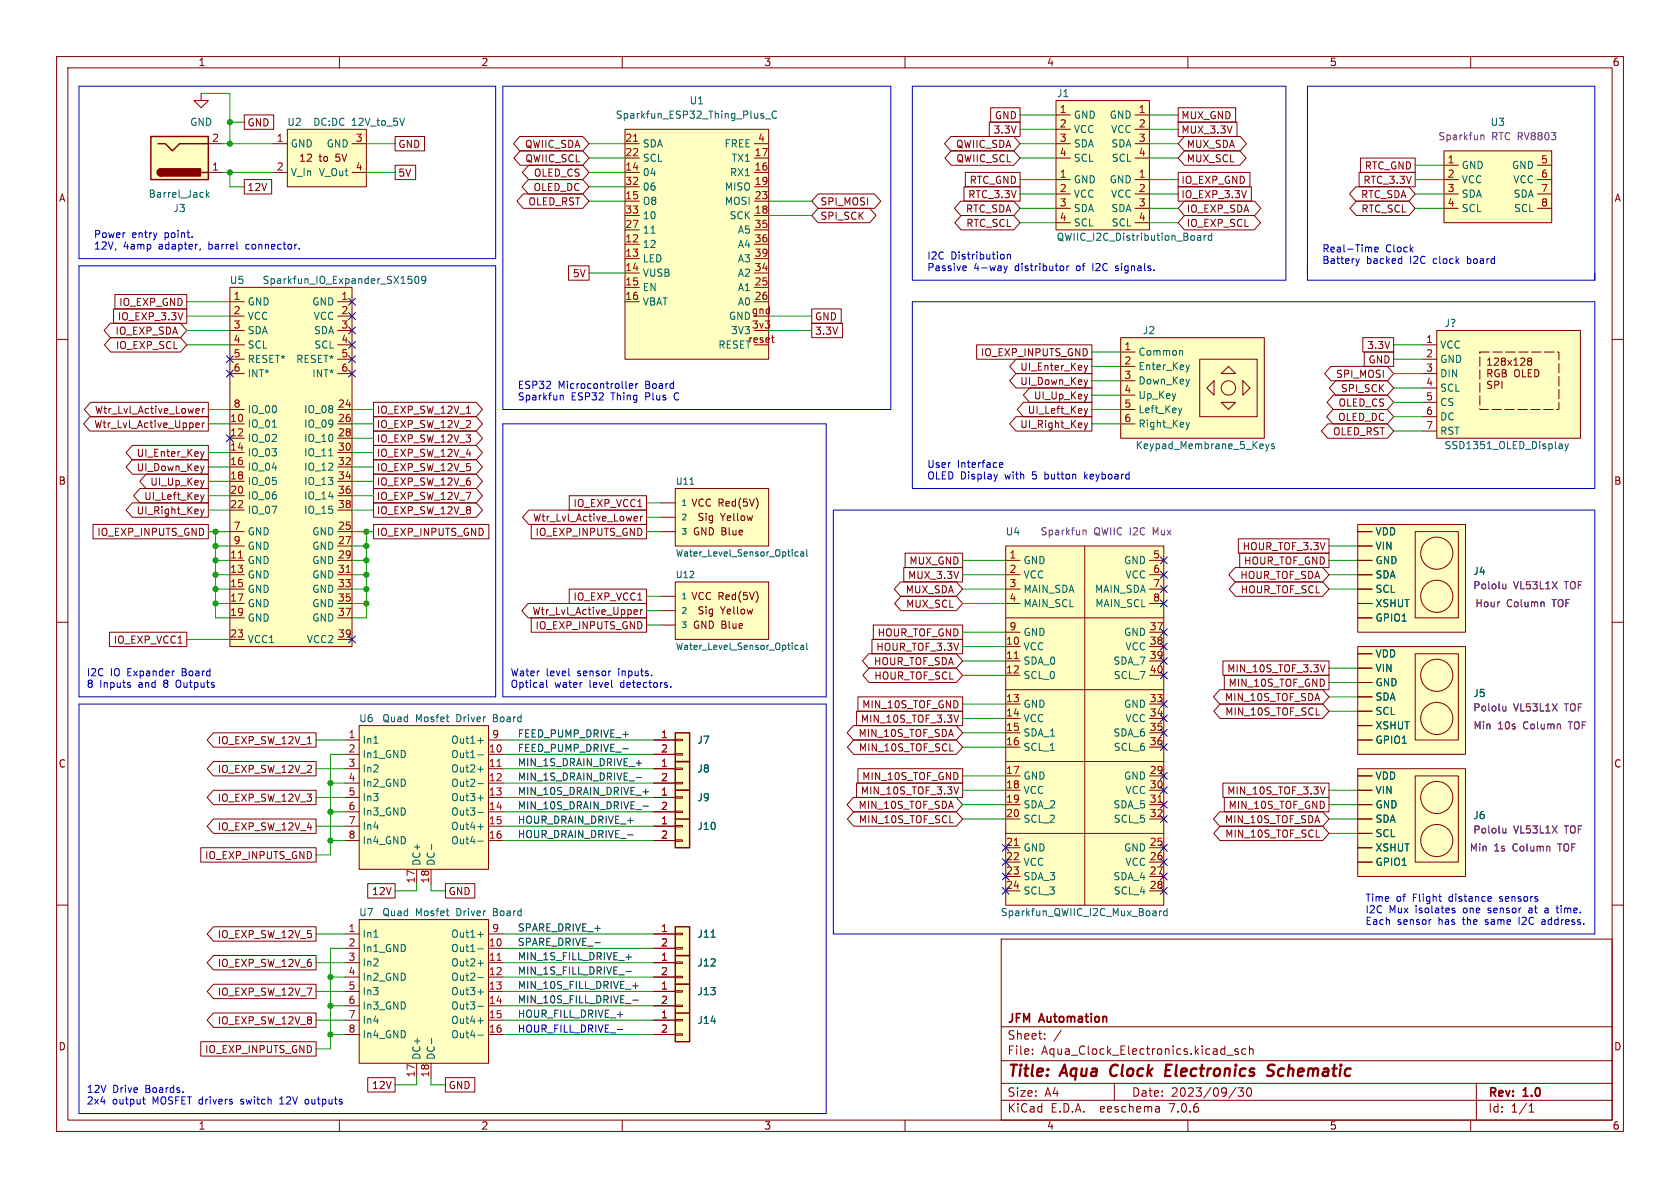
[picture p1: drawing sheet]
<svg xmlns="http://www.w3.org/2000/svg" width="297mm" height="210mm" viewBox="0 0 297 210" stroke-linecap="round" stroke-linejoin="round" font-family="sans-serif">
<defs><g id="words">
<g font-size="2.8" fill="#840000">
<text x="178" y="190.9">Title:</text>
<text x="187.7" y="190.9">Aqua</text>
<text x="197.1" y="190.9">Clock</text>
<text x="207.6" y="190.9">Electronics</text>
<text x="226.5" y="190.9">Schematic</text>
</g>
<g font-size="2.1" fill="#840000">
<text x="178" y="184">Sheet:</text>
<text x="178" y="181.2">JFM</text>
<text x="183.9" y="181.2">Automation</text>
<text x="178" y="186.7">File:</text>
<text x="184.1" y="186.7">Aqua_Clock_Electronics.kicad_sch</text>
<text x="178" y="196.9">KiCad</text>
<text x="178" y="194.1">Size:</text>
<text x="184.7" y="194.1">A4</text>
<text x="185.7" y="196.9">E.D.A.</text>
<text x="194.6" y="196.9">eeschema</text>
<text x="200" y="194.1">Date:</text>
<text x="207" y="196.9">7.0.6</text>
<text x="207" y="194.1">2023/09/30</text>
<text x="263" y="194.3">Rev:</text>
<text x="263" y="196.9">Id:</text>
<text x="267.1" y="196.9">1/1</text>
<text x="269.4" y="194.3">1.0</text>
</g>
<g font-size="1.8" fill="#840000">
<text x="35" y="11.9">1</text>
<text x="85" y="11.9">2</text>
<text x="135" y="11.9">3</text>
<text x="185" y="11.9">4</text>
<text x="235" y="11.9">5</text>
<text x="285" y="11.9">6</text>
<text x="43.7" y="22.5">GND</text>
<text x="175.5" y="23.8">3.3V</text>
<text x="175.8" y="21.3">GND</text>
<text x="208.8" y="23.8">MUX_3.3V</text>
<text x="208.8" y="21.3">MUX_GND</text>
<text x="52.8" y="28.8">12</text>
<text x="56.4" y="28.8">to</text>
<text x="59.4" y="28.8">5V</text>
<text x="70.3" y="26.4">GND</text>
<text x="92.7" y="26.4">QWIIC_SDA</text>
<text x="92.8" y="28.9">QWIIC_SCL</text>
<text x="168.9" y="26.4">QWIIC_SDA</text>
<text x="169" y="28.9">QWIIC_SCL</text>
<text x="209.7" y="28.9">MUX_SCL</text>
<text x="209.7" y="26.4">MUX_SDA</text>
<text x="10.3" y="35.9">A</text>
<text x="43.7" y="34">12V</text>
<text x="70.3" y="31.4">5V</text>
<text x="94.2" y="34">OLED_DC</text>
<text x="94.3" y="31.4">OLED_CS</text>
<text x="171.1" y="35.2">RTC_3.3V</text>
<text x="171.3" y="32.7">RTC_GND</text>
<text x="208.8" y="32.7">IO_EXP_GND</text>
<text x="208.8" y="35.2">IO_EXP_3.3V</text>
<text x="240.5" y="35.2">RTC_SDA</text>
<text x="240.9" y="32.7">RTC_3.3V</text>
<text x="241.2" y="30.2">RTC_GND</text>
<text x="285.3" y="35.9">A</text>
<text x="93.3" y="36.5">OLED_RST</text>
<text x="144.9" y="36.5">SPI_MOSI</text>
<text x="144.9" y="39.1">SPI_SCK</text>
<text x="170.7" y="37.8">RTC_SDA</text>
<text x="170.7" y="40.3">RTC_SCL</text>
<text x="209.7" y="37.8">IO_EXP_SDA</text>
<text x="209.7" y="40.3">IO_EXP_SCL</text>
<text x="240.6" y="37.8">RTC_SCL</text>
<text x="101.2" y="49.2">5V</text>
<text x="20.3" y="59.4">IO_EXP_SDA</text>
<text x="20.7" y="56.8">IO_EXP_3.3V</text>
<text x="21" y="54.3">IO_EXP_GND</text>
<text x="144" y="59.4">3.3V</text>
<text x="144" y="56.8">GND</text>
<text x="20.4" y="61.9">IO_EXP_SCL</text>
<text x="173.3" y="63.2">IO_EXP_INPUTS_GND</text>
<text x="180.3" y="65.7">UI_Enter_Key</text>
<text x="241.6" y="61.9">3.3V</text>
<text x="241.8" y="64.5">GND</text>
<text x="262.6" y="65">128x128</text>
<text x="180.3" y="68.3">UI_Down_Key</text>
<text x="182.7" y="70.8">UI_Up_Key</text>
<text x="236.1" y="67">SPI_MOSI</text>
<text x="236.9" y="69.5">SPI_SCK</text>
<text x="262.6" y="67">RGB OLED</text>
<text x="262.6" y="69.1">SPI</text>
<text x="16.6" y="75.9">Wtr_Lvl_Active_Upper</text>
<text x="16.7" y="73.3">Wtr_Lvl_Active_Lower</text>
<text x="66.5" y="73.3">IO_EXP_SW_12V_1</text>
<text x="66.5" y="75.9">IO_EXP_SW_12V_2</text>
<text x="180.3" y="75.9">UI_Right_Key</text>
<text x="181.6" y="73.3">UI_Left_Key</text>
<text x="235.6" y="77.2">OLED_RST</text>
<text x="236.5" y="74.6">OLED_DC</text>
<text x="236.5" y="72.1">OLED_CS</text>
<text x="24.1" y="81">UI_Enter_Key</text>
<text x="24.1" y="83.5">UI_Down_Key</text>
<text x="66.5" y="81">IO_EXP_SW_12V_4</text>
<text x="66.5" y="83.5">IO_EXP_SW_12V_5</text>
<text x="66.5" y="78.4">IO_EXP_SW_12V_3</text>
<text x="10.3" y="85.9">B</text>
<text x="25.4" y="88.6">UI_Left_Key</text>
<text x="26.5" y="86">UI_Up_Key</text>
<text x="66.5" y="86">IO_EXP_SW_12V_6</text>
<text x="66.5" y="88.6">IO_EXP_SW_12V_7</text>
<text x="101.3" y="89.9">IO_EXP_VCC1</text>
<text x="122.1" y="89.8">VCC Red(5V)</text>
<text x="285.3" y="85.9">B</text>
<text x="17.1" y="94.9">IO_EXP_INPUTS_GND</text>
<text x="24.1" y="91.1">UI_Right_Key</text>
<text x="66.5" y="91.1">IO_EXP_SW_12V_8</text>
<text x="66.5" y="94.9">IO_EXP_INPUTS_GND</text>
<text x="94.1" y="92.4">Wtr_Lvl_Active_Lower</text>
<text x="94.6" y="94.9">IO_EXP_INPUTS_GND</text>
<text x="122.4" y="94.9">GND Blue</text>
<text x="123.2" y="92.3">Sig</text>
<text x="127.4" y="92.3">Yellow</text>
<text x="160.7" y="100">MUX_GND</text>
<text x="219.6" y="97.5">HOUR_TOF_3.3V</text>
<text x="219.8" y="100">HOUR_TOF_GND</text>
<text x="101.3" y="106.4">IO_EXP_VCC1</text>
<text x="122.1" y="106.3">VCC Red(5V)</text>
<text x="160" y="105.1">MUX_SDA</text>
<text x="160.1" y="107.6">MUX_SCL</text>
<text x="160.4" y="102.6">MUX_3.3V</text>
<text x="219.2" y="102.6">HOUR_TOF_SDA</text>
<text x="219.2" y="105.1">HOUR_TOF_SCL</text>
<text x="20" y="114">IO_EXP_VCC1</text>
<text x="94" y="108.9">Wtr_Lvl_Active_Upper</text>
<text x="94.6" y="111.4">IO_EXP_INPUTS_GND</text>
<text x="122.4" y="111.4">GND Blue</text>
<text x="123.2" y="108.8">Sig</text>
<text x="127.4" y="108.8">Yellow</text>
<text x="155" y="112.7">HOUR_TOF_GND</text>
<text x="154.4" y="117.8">HOUR_TOF_SDA</text>
<text x="154.8" y="115.3">HOUR_TOF_3.3V</text>
<text x="216.9" y="119.1">MIN_10S_TOF_3.3V</text>
<text x="152.3" y="125.4">MIN_10S_TOF_GND</text>
<text x="154.5" y="120.3">HOUR_TOF_SCL</text>
<text x="216.4" y="124.1">MIN_10S_TOF_SDA</text>
<text x="217.1" y="121.6">MIN_10S_TOF_GND</text>
<text x="38.4" y="131.8">IO_EXP_SW_12V_1</text>
<text x="151.7" y="130.5">MIN_10S_TOF_SDA</text>
<text x="152.1" y="128">MIN_10S_TOF_3.3V</text>
<text x="216.5" y="126.7">MIN_10S_TOF_SCL</text>
<text x="10.3" y="135.9">C</text>
<text x="38.4" y="136.8">IO_EXP_SW_12V_2</text>
<text x="151.7" y="133">MIN_10S_TOF_SCL</text>
<text x="285.3" y="135.9">C</text>
<text x="38.4" y="141.9">IO_EXP_SW_12V_3</text>
<text x="151.7" y="143.2">MIN_10S_TOF_SDA</text>
<text x="152.1" y="140.7">MIN_10S_TOF_3.3V</text>
<text x="152.3" y="138.1">MIN_10S_TOF_GND</text>
<text x="216.9" y="140.7">MIN_10S_TOF_3.3V</text>
<text x="217.1" y="143.2">MIN_10S_TOF_GND</text>
<text x="38.4" y="147">IO_EXP_SW_12V_4</text>
<text x="151.7" y="145.7">MIN_10S_TOF_SCL</text>
<text x="216.4" y="145.7">MIN_10S_TOF_SDA</text>
<text x="216.5" y="148.3">MIN_10S_TOF_SCL</text>
<text x="36.2" y="152.1">IO_EXP_INPUTS_GND</text>
<text x="65.7" y="158.4">12V</text>
<text x="79.2" y="158.4">GND</text>
<text x="38.4" y="166.1">IO_EXP_SW_12V_5</text>
<text x="38.4" y="171.1">IO_EXP_SW_12V_6</text>
<text x="38.4" y="176.2">IO_EXP_SW_12V_7</text>
<text x="10.3" y="185.9">D</text>
<text x="38.4" y="181.3">IO_EXP_SW_12V_8</text>
<text x="285.3" y="185.9">D</text>
<text x="36.2" y="186.4">IO_EXP_INPUTS_GND</text>
<text x="65.7" y="192.7">12V</text>
<text x="79.2" y="192.7">GND</text>
<text x="35" y="199.9">1</text>
<text x="85" y="199.9">2</text>
<text x="135" y="199.9">3</text>
<text x="185" y="199.9">4</text>
<text x="235" y="199.9">5</text>
<text x="285" y="199.9">6</text>
</g>
<g font-size="1.8" fill="#006464">
<text x="186.8" y="17.4">J1</text>
<text x="33.5" y="22.5">GND</text>
<text x="50.7" y="22.5">U2</text>
<text x="55.3" y="22.5">DC:DC</text>
<text x="62.1" y="22.5">12V_to_5V</text>
<text x="108.8" y="21.2">Sparkfun_ESP32_Thing_Plus_C</text>
<text x="121.8" y="18.6">U1</text>
<text x="189.7" y="21.2">GND</text>
<text x="189.7" y="23.7">VCC</text>
<text x="196.1" y="21.2">GND</text>
<text x="196.3" y="23.7">VCC</text>
<text x="263.4" y="22.5">U3</text>
<text x="51.3" y="26.3">GND</text>
<text x="57.6" y="26.3">GND</text>
<text x="113.5" y="26.3">SDA</text>
<text x="113.5" y="28.8">SCL</text>
<text x="128" y="26.3">FREE</text>
<text x="129.3" y="28.8">TX1</text>
<text x="189.7" y="26.3">SDA</text>
<text x="189.7" y="28.8">SCL</text>
<text x="196.4" y="26.3">SDA</text>
<text x="196.4" y="28.8">SCL</text>
<text x="26.2" y="35.2">Barrel_Jack</text>
<text x="51.3" y="31.3">V_In</text>
<text x="56.3" y="31.3">V_Out</text>
<text x="113.5" y="31.3">04</text>
<text x="113.5" y="33.9">06</text>
<text x="128" y="33.9">MISO</text>
<text x="128.9" y="31.3">RX1</text>
<text x="189.7" y="32.6">GND</text>
<text x="189.7" y="35.2">VCC</text>
<text x="196.1" y="32.6">GND</text>
<text x="196.3" y="35.2">VCC</text>
<text x="258.3" y="30.1">GND</text>
<text x="258.3" y="32.6">VCC</text>
<text x="258.3" y="35.2">SDA</text>
<text x="267.2" y="30.1">GND</text>
<text x="267.4" y="32.6">VCC</text>
<text x="267.5" y="35.2">SDA</text>
<text x="30.6" y="37.7">J3</text>
<text x="113.5" y="36.4">O8</text>
<text x="113.5" y="41.5">11</text>
<text x="113.5" y="39">10</text>
<text x="128" y="36.4">MOSI</text>
<text x="128.9" y="39">SCK</text>
<text x="130.3" y="41.5">A5</text>
<text x="189.7" y="37.7">SDA</text>
<text x="189.7" y="40.2">SCL</text>
<text x="196.4" y="37.7">SDA</text>
<text x="196.4" y="40.2">SCL</text>
<text x="258.3" y="37.7">SCL</text>
<text x="267.6" y="37.7">SCL</text>
<text x="113.5" y="44">12</text>
<text x="113.5" y="46.6">LED</text>
<text x="130.3" y="44">A4</text>
<text x="130.3" y="46.6">A3</text>
<text x="186.7" y="42.8">QWIIC_I2C_Distribution_Board</text>
<text x="40.5" y="50.4">U5</text>
<text x="46.3" y="50.4">Sparkfun_IO_Expander_SX1509</text>
<text x="113.5" y="49.1">VUSB</text>
<text x="113.5" y="51.7">EN</text>
<text x="130.3" y="51.7">A1</text>
<text x="130.3" y="49.1">A2</text>
<text x="43.7" y="54.2">GND</text>
<text x="43.7" y="56.7">VCC</text>
<text x="43.7" y="59.3">SDA</text>
<text x="55.1" y="54.2">GND</text>
<text x="55.4" y="56.7">VCC</text>
<text x="55.4" y="59.3">SDA</text>
<text x="113.5" y="54.2">VBAT</text>
<text x="128.8" y="56.7">GND</text>
<text x="130.3" y="54.2">A0</text>
<text x="201.9" y="59.3">J2</text>
<text x="255.3" y="58">J?</text>
<text x="43.7" y="61.8">SCL</text>
<text x="43.7" y="64.4">RESET*</text>
<text x="52.3" y="64.4">RESET*</text>
<text x="55.5" y="61.8">SCL</text>
<text x="126.9" y="61.8">RESET</text>
<text x="201.2" y="63.1">Common</text>
<text x="201.2" y="65.6">Enter_Key</text>
<text x="254.5" y="61.8">VCC</text>
<text x="254.5" y="64.4">GND</text>
<text x="43.7" y="66.9">INT*</text>
<text x="55.1" y="66.9">INT*</text>
<text x="201.2" y="68.2">Down_Key</text>
<text x="201.2" y="70.7">Up_Key</text>
<text x="254.5" y="66.9">DIN</text>
<text x="254.5" y="69.4">SCL</text>
<text x="254.5" y="72">CS</text>
<text x="43.7" y="75.8">IO_01</text>
<text x="43.7" y="73.3">IO_00</text>
<text x="53.7" y="73.3">IO_08</text>
<text x="53.7" y="75.8">IO_09</text>
<text x="201.2" y="73.3">Left_Key</text>
<text x="201.2" y="75.8">Right_Key</text>
<text x="254.5" y="74.5">DC</text>
<text x="254.5" y="77.1">RST</text>
<text x="43.7" y="78.3">IO_02</text>
<text x="43.7" y="80.9">IO_03</text>
<text x="43.7" y="83.4">IO_04</text>
<text x="53.7" y="78.3">IO_10</text>
<text x="53.7" y="80.9">IO_11</text>
<text x="53.7" y="83.4">IO_12</text>
<text x="200.7" y="79.6">Keypad_Membrane_5_Keys</text>
<text x="255.3" y="79.6">SSD1351_OLED_Display</text>
<text x="43.7" y="86">IO_05</text>
<text x="43.7" y="88.5">IO_06</text>
<text x="53.7" y="86">IO_13</text>
<text x="53.7" y="88.5">IO_14</text>
<text x="43.7" y="91">IO_07</text>
<text x="43.7" y="94.8">GND</text>
<text x="53.7" y="91">IO_15</text>
<text x="55.1" y="94.8">GND</text>
<text x="177.7" y="94.8">U4</text>
<text x="243.1" y="94.8">VDD</text>
<text x="43.7" y="99.9">GND</text>
<text x="43.7" y="97.4">GND</text>
<text x="55.1" y="97.4">GND</text>
<text x="55.1" y="99.9">GND</text>
<text x="180.8" y="99.9">GND</text>
<text x="198.6" y="99.9">GND</text>
<text x="243.1" y="99.9">GND</text>
<text x="243.1" y="97.4">VIN</text>
<text x="260.4" y="101.8">J4</text>
<text x="43.7" y="102.5">GND</text>
<text x="43.7" y="105">GND</text>
<text x="43.7" y="107.5">GND</text>
<text x="55.1" y="102.5">GND</text>
<text x="55.1" y="105">GND</text>
<text x="55.1" y="107.5">GND</text>
<text x="180.8" y="102.5">VCC</text>
<text x="180.8" y="105">MAIN_SDA</text>
<text x="180.8" y="107.5">MAIN_SCL</text>
<text x="193.5" y="105">MAIN_SDA</text>
<text x="193.5" y="107.5">MAIN_SCL</text>
<text x="198.9" y="102.5">VCC</text>
<text x="243.1" y="105">SCL</text>
<text x="243.1" y="102.5">SDA</text>
<text x="243.1" y="107.5">XSHUT</text>
<text x="43.7" y="110.1">GND</text>
<text x="43.7" y="113.9">VCC1</text>
<text x="54.1" y="113.9">VCC2</text>
<text x="55.1" y="110.1">GND</text>
<text x="180.8" y="112.6">GND</text>
<text x="198.6" y="112.6">GND</text>
<text x="243.1" y="110.1">GPIO1</text>
<text x="180.8" y="115.2">VCC</text>
<text x="180.8" y="117.7">SDA_0</text>
<text x="196.7" y="117.7">SDA_7</text>
<text x="198.9" y="115.2">VCC</text>
<text x="243.1" y="116.4">VDD</text>
<text x="243.1" y="119">VIN</text>
<text x="180.8" y="120.2">SCL_0</text>
<text x="180.8" y="125.3">GND</text>
<text x="196.8" y="120.2">SCL_7</text>
<text x="198.6" y="125.3">GND</text>
<text x="243.1" y="121.5">GND</text>
<text x="243.1" y="124.1">SDA</text>
<text x="260.4" y="123.4">J5</text>
<text x="63.4" y="127.9">U6</text>
<text x="64" y="131.7">In1</text>
<text x="67.5" y="127.9">Quad</text>
<text x="73.4" y="127.9">Mosfet</text>
<text x="79.7" y="131.7">Out1+</text>
<text x="80.8" y="127.9">Driver</text>
<text x="87.4" y="127.9">Board</text>
<text x="123.2" y="131.7">J7</text>
<text x="180.8" y="127.9">VCC</text>
<text x="180.8" y="130.4">SDA_1</text>
<text x="196.7" y="130.4">SDA_6</text>
<text x="198.9" y="127.9">VCC</text>
<text x="243.1" y="131.7">GPIO1</text>
<text x="243.1" y="126.6">SCL</text>
<text x="243.1" y="129.1">XSHUT</text>
<text x="64" y="134.2">In1_GND</text>
<text x="64" y="136.8">In2</text>
<text x="79.7" y="134.2">Out1-</text>
<text x="79.7" y="136.8">Out2+</text>
<text x="123.2" y="136.8">J8</text>
<text x="180.8" y="132.9">SCL_1</text>
<text x="196.8" y="132.9">SCL_6</text>
<text x="64" y="139.3">In2_GND</text>
<text x="64" y="141.8">In3</text>
<text x="79.7" y="139.3">Out2-</text>
<text x="79.7" y="141.8">Out3+</text>
<text x="123.2" y="141.8">J9</text>
<text x="180.8" y="138">GND</text>
<text x="180.8" y="140.6">VCC</text>
<text x="180.8" y="143.1">SDA_2</text>
<text x="196.7" y="143.1">SDA_5</text>
<text x="198.6" y="138">GND</text>
<text x="198.9" y="140.6">VCC</text>
<text x="243.1" y="143.1">GND</text>
<text x="243.1" y="138">VDD</text>
<text x="243.1" y="140.6">VIN</text>
<text x="64" y="144.4">In3_GND</text>
<text x="64" y="146.9">In4</text>
<text x="64" y="149.5">In4_GND</text>
<text x="79.7" y="144.4">Out3-</text>
<text x="79.7" y="146.9">Out4+</text>
<text x="79.7" y="149.5">Out4-</text>
<text x="123.2" y="146.9">J10</text>
<text x="180.8" y="145.6">SCL_2</text>
<text x="196.8" y="145.6">SCL_5</text>
<text x="243.1" y="148.2">SCL</text>
<text x="243.1" y="145.6">SDA</text>
<text x="260.4" y="145">J6</text>
<text x="74.5" y="153.2" transform="rotate(-90 74.5 153.2)">DC+</text>
<text x="77.1" y="153.2" transform="rotate(-90 77.1 153.2)">DC-</text>
<text x="180.8" y="150.7">GND</text>
<text x="180.8" y="153.3">VCC</text>
<text x="180.8" y="155.8">SDA_3</text>
<text x="196.7" y="155.8">SDA_4</text>
<text x="198.6" y="150.7">GND</text>
<text x="198.9" y="153.3">VCC</text>
<text x="243.1" y="153.3">GPIO1</text>
<text x="243.1" y="150.7">XSHUT</text>
<text x="180.8" y="158.3">SCL_3</text>
<text x="196.8" y="158.3">SCL_4</text>
<text x="63.4" y="162.2">U7</text>
<text x="64" y="166">In1</text>
<text x="67.5" y="162.2">Quad</text>
<text x="73.4" y="162.2">Mosfet</text>
<text x="79.7" y="166">Out1+</text>
<text x="80.8" y="162.2">Driver</text>
<text x="87.4" y="162.2">Board</text>
<text x="123.2" y="166">J11</text>
<text x="176.8" y="162.2">Sparkfun_QWIIC_I2C_Mux_Board</text>
<text x="64" y="168.5">In1_GND</text>
<text x="64" y="171">In2</text>
<text x="64" y="173.6">In2_GND</text>
<text x="79.7" y="168.5">Out1-</text>
<text x="79.7" y="171">Out2+</text>
<text x="79.7" y="173.6">Out2-</text>
<text x="123.2" y="171">J12</text>
<text x="64" y="176.1">In3</text>
<text x="64" y="178.7">In3_GND</text>
<text x="79.7" y="176.1">Out3+</text>
<text x="79.7" y="178.7">Out3-</text>
<text x="123.2" y="176.1">J13</text>
<text x="64" y="181.2">In4</text>
<text x="64" y="183.7">In4_GND</text>
<text x="79.7" y="181.2">Out4+</text>
<text x="79.7" y="183.7">Out4-</text>
<text x="123.2" y="181.2">J14</text>
<text x="74.5" y="187.5" transform="rotate(-90 74.5 187.5)">DC+</text>
<text x="77.1" y="187.5" transform="rotate(-90 77.1 187.5)">DC-</text>
</g>
<g font-size="1.8" fill="#a90000">
<text x="187.3" y="20.1">1</text>
<text x="187.3" y="22.6">2</text>
<text x="201.2" y="20.1">1</text>
<text x="201.2" y="22.6">2</text>
<text x="37.4" y="25.1">2</text>
<text x="48.8" y="25.1">1</text>
<text x="62.8" y="25.1">3</text>
<text x="110.4" y="25.1">21</text>
<text x="110.4" y="27.7">22</text>
<text x="133.3" y="27.7">17</text>
<text x="133.9" y="25.1">4</text>
<text x="187.3" y="25.1">3</text>
<text x="187.3" y="27.7">4</text>
<text x="201.2" y="25.1">3</text>
<text x="201.2" y="27.7">4</text>
<text x="255.8" y="29">1</text>
<text x="272.3" y="29">5</text>
<text x="37.4" y="30.2">1</text>
<text x="48.8" y="30.2">2</text>
<text x="62.8" y="30.2">4</text>
<text x="110.4" y="30.2">14</text>
<text x="110.4" y="35.3">15</text>
<text x="110.4" y="32.8">32</text>
<text x="133.3" y="30.2">16</text>
<text x="133.3" y="32.8">19</text>
<text x="133.3" y="35.3">23</text>
<text x="187.3" y="31.5">1</text>
<text x="187.3" y="34">2</text>
<text x="201.2" y="31.5">1</text>
<text x="201.2" y="34">2</text>
<text x="255.8" y="31.5">2</text>
<text x="255.8" y="34">3</text>
<text x="272.3" y="31.5">6</text>
<text x="272.3" y="34">7</text>
<text x="110.4" y="40.4">27</text>
<text x="110.4" y="37.8">33</text>
<text x="133.3" y="37.8">18</text>
<text x="133.3" y="40.4">35</text>
<text x="187.3" y="36.6">3</text>
<text x="187.3" y="39.1">4</text>
<text x="201.2" y="36.6">3</text>
<text x="201.2" y="39.1">4</text>
<text x="255.8" y="36.6">4</text>
<text x="272.3" y="36.6">8</text>
<text x="110.4" y="42.9">12</text>
<text x="110.4" y="45.5">13</text>
<text x="133.3" y="42.9">36</text>
<text x="133.3" y="45.5">39</text>
<text x="41.2" y="53.1">1</text>
<text x="60.3" y="53.1">1</text>
<text x="110.4" y="48">14</text>
<text x="110.4" y="50.5">15</text>
<text x="110.4" y="53.1">16</text>
<text x="133.3" y="50.5">25</text>
<text x="133.3" y="53.1">26</text>
<text x="133.3" y="48">34</text>
<text x="41.2" y="55.6">2</text>
<text x="41.2" y="58.2">3</text>
<text x="60.3" y="55.6">2</text>
<text x="60.3" y="58.2">3</text>
<text x="129.1" y="59.3">3V3</text>
<text x="132.8" y="55.6">gnd</text>
<text x="132.8" y="58.2">3v3</text>
<text x="41.2" y="60.7">4</text>
<text x="41.2" y="63.2">5</text>
<text x="41.2" y="65.8">6</text>
<text x="60.3" y="60.7">4</text>
<text x="60.3" y="63.2">5</text>
<text x="60.3" y="65.8">6</text>
<text x="132.2" y="60.7">reset</text>
<text x="198.7" y="62">1</text>
<text x="198.7" y="64.5">2</text>
<text x="252" y="60.7">1</text>
<text x="252" y="63.2">2</text>
<text x="252" y="65.8">3</text>
<text x="198.7" y="67.1">3</text>
<text x="198.7" y="69.6">4</text>
<text x="252" y="68.3">4</text>
<text x="252" y="70.9">5</text>
<text x="40.6" y="74.7">10</text>
<text x="40.6" y="77.2">12</text>
<text x="41.2" y="72.1">8</text>
<text x="59.6" y="72.1">24</text>
<text x="59.6" y="74.7">26</text>
<text x="59.6" y="77.2">28</text>
<text x="198.7" y="72.1">5</text>
<text x="198.7" y="74.7">6</text>
<text x="252" y="73.4">6</text>
<text x="252" y="75.9">7</text>
<text x="40.6" y="79.8">14</text>
<text x="40.6" y="82.3">16</text>
<text x="59.6" y="79.8">30</text>
<text x="59.6" y="82.3">32</text>
<text x="40.6" y="84.8">18</text>
<text x="40.6" y="87.4">20</text>
<text x="40.6" y="89.9">22</text>
<text x="59.6" y="84.8">34</text>
<text x="59.6" y="87.4">36</text>
<text x="59.6" y="89.9">38</text>
<text x="41.2" y="93.7">7</text>
<text x="59.6" y="93.7">25</text>
<text x="40.6" y="98.8">11</text>
<text x="40.6" y="101.3">13</text>
<text x="41.2" y="96.3">9</text>
<text x="59.6" y="96.3">27</text>
<text x="59.6" y="98.8">29</text>
<text x="59.6" y="101.3">31</text>
<text x="178.4" y="98.8">1</text>
<text x="178.4" y="101.3">2</text>
<text x="203.8" y="98.8">5</text>
<text x="203.8" y="101.3">6</text>
<text x="40.6" y="103.9">15</text>
<text x="40.6" y="106.4">17</text>
<text x="59.6" y="103.9">33</text>
<text x="59.6" y="106.4">35</text>
<text x="178.4" y="103.9">3</text>
<text x="178.4" y="106.4">4</text>
<text x="203.8" y="103.9">7</text>
<text x="203.8" y="106.4">8</text>
<text x="40.6" y="109">19</text>
<text x="40.6" y="112.8">23</text>
<text x="59.6" y="109">37</text>
<text x="59.6" y="112.8">39</text>
<text x="178.4" y="111.5">9</text>
<text x="203.2" y="111.5">37</text>
<text x="177.8" y="114">10</text>
<text x="177.8" y="116.6">11</text>
<text x="177.8" y="119.1">12</text>
<text x="203.2" y="114">38</text>
<text x="203.2" y="116.6">39</text>
<text x="203.2" y="119.1">40</text>
<text x="177.8" y="124.2">13</text>
<text x="203.2" y="124.2">33</text>
<text x="61.5" y="130.6">1</text>
<text x="86.9" y="130.6">9</text>
<text x="116.8" y="130.6">1</text>
<text x="177.8" y="126.7">14</text>
<text x="177.8" y="129.3">15</text>
<text x="177.8" y="131.8">16</text>
<text x="203.2" y="126.7">34</text>
<text x="203.2" y="129.3">35</text>
<text x="203.2" y="131.8">36</text>
<text x="61.5" y="133.1">2</text>
<text x="61.5" y="135.6">3</text>
<text x="86.3" y="133.1">10</text>
<text x="86.3" y="135.6">11</text>
<text x="116.8" y="135.6">1</text>
<text x="116.8" y="133.1">2</text>
<text x="177.8" y="136.9">17</text>
<text x="203.2" y="136.9">29</text>
<text x="61.5" y="138.2">4</text>
<text x="61.5" y="140.7">5</text>
<text x="61.5" y="143.3">6</text>
<text x="86.3" y="138.2">12</text>
<text x="86.3" y="140.7">13</text>
<text x="86.3" y="143.3">14</text>
<text x="116.8" y="138.2">2</text>
<text x="116.8" y="140.7">1</text>
<text x="116.8" y="143.3">2</text>
<text x="177.8" y="139.4">18</text>
<text x="177.8" y="142">19</text>
<text x="203.2" y="139.4">30</text>
<text x="203.2" y="142">31</text>
<text x="61.5" y="145.8">7</text>
<text x="61.5" y="148.3">8</text>
<text x="86.3" y="145.8">15</text>
<text x="86.3" y="148.3">16</text>
<text x="116.8" y="145.8">1</text>
<text x="116.8" y="148.3">2</text>
<text x="177.8" y="144.5">20</text>
<text x="177.8" y="149.6">21</text>
<text x="203.2" y="149.6">25</text>
<text x="203.2" y="144.5">32</text>
<text x="177.8" y="152.1">22</text>
<text x="177.8" y="154.7">23</text>
<text x="203.2" y="152.1">26</text>
<text x="203.2" y="154.7">27</text>
<text x="73.4" y="156.3" transform="rotate(-90 73.4 156.3)">17</text>
<text x="75.9" y="156.3" transform="rotate(-90 75.9 156.3)">18</text>
<text x="177.8" y="157.2">24</text>
<text x="203.2" y="157.2">28</text>
<text x="61.5" y="164.8">1</text>
<text x="61.5" y="167.4">2</text>
<text x="86.3" y="167.4">10</text>
<text x="86.9" y="164.8">9</text>
<text x="116.8" y="164.8">1</text>
<text x="116.8" y="167.4">2</text>
<text x="61.5" y="169.9">3</text>
<text x="61.5" y="172.5">4</text>
<text x="86.3" y="169.9">11</text>
<text x="86.3" y="172.5">12</text>
<text x="116.8" y="169.9">1</text>
<text x="116.8" y="172.5">2</text>
<text x="61.5" y="175">5</text>
<text x="61.5" y="177.5">6</text>
<text x="86.3" y="175">13</text>
<text x="86.3" y="177.5">14</text>
<text x="116.8" y="175">1</text>
<text x="116.8" y="177.5">2</text>
<text x="61.5" y="180.1">7</text>
<text x="61.5" y="182.6">8</text>
<text x="86.3" y="180.1">15</text>
<text x="86.3" y="182.6">16</text>
<text x="116.8" y="180.1">1</text>
<text x="116.8" y="182.6">2</text>
<text x="73.4" y="190.5" transform="rotate(-90 73.4 190.5)">17</text>
<text x="75.9" y="190.5" transform="rotate(-90 75.9 190.5)">18</text>
</g>
<g font-size="1.8" fill="#840084">
<text x="254.2" y="25">Sparkfun</text>
<text x="263.7" y="25">RTC RV8803</text>
<text x="183.9" y="94.8">Sparkfun</text>
<text x="193.4" y="94.8">QWIIC I2C</text>
<text x="204.1" y="94.8">Mux</text>
<text x="260.4" y="104.4">Pololu</text>
<text x="260.7" y="107.5">Hour</text>
<text x="266.3" y="107.5">Column</text>
<text x="267.6" y="104.4">VL53L1X</text>
<text x="274.6" y="107.5">TOF</text>
<text x="276.7" y="104.4">TOF</text>
<text x="260.4" y="126">Pololu</text>
<text x="267.6" y="126">VL53L1X</text>
<text x="276.7" y="126">TOF</text>
<text x="260.4" y="129.1">Min</text>
<text x="264.8" y="129.1">10s</text>
<text x="269.4" y="129.1">Column</text>
<text x="277.6" y="129.1">TOF</text>
<text x="260.4" y="147.5">Pololu</text>
<text x="267.6" y="147.5">VL53L1X</text>
<text x="276.7" y="147.5">TOF</text>
<text x="259.7" y="150.7">Min</text>
<text x="264.1" y="150.7">1s</text>
<text x="267.5" y="150.7">Column</text>
<text x="275.8" y="150.7">TOF</text>
</g>
<g font-size="1.8" fill="#0000c2">
<text x="16.5" y="42.2">Power</text>
<text x="16.5" y="44.2">12V,</text>
<text x="21.8" y="44.2">4amp</text>
<text x="23.3" y="42.2">entry</text>
<text x="28.2" y="44.2">adapter,</text>
<text x="29.2" y="42.2">point.</text>
<text x="37.1" y="44.2">barrel</text>
<text x="43.9" y="44.2">connector.</text>
<text x="163.8" y="46">I2C</text>
<text x="168.1" y="46">Distribution</text>
<text x="233.7" y="44.7">Real-Time</text>
<text x="233.7" y="46.7">Battery</text>
<text x="241.6" y="46.7">backed</text>
<text x="245" y="44.7">Clock</text>
<text x="249.4" y="46.7">I2C</text>
<text x="253.6" y="46.7">clock</text>
<text x="259.8" y="46.7">board</text>
<text x="163.8" y="48">Passive</text>
<text x="172.1" y="48">4-way</text>
<text x="179.5" y="48">distributor</text>
<text x="190.6" y="48">of</text>
<text x="193.6" y="48">I2C</text>
<text x="197.9" y="48">signals.</text>
<text x="91.4" y="68.8">ESP32</text>
<text x="91.4" y="70.9">Sparkfun</text>
<text x="98.7" y="68.8">Microcontroller</text>
<text x="101" y="70.9">ESP32</text>
<text x="108.2" y="70.9">Thing</text>
<text x="114.2" y="68.8">Board</text>
<text x="114.4" y="70.9">Plus</text>
<text x="119.6" y="70.9">C</text>
<text x="163.8" y="82.8">User</text>
<text x="169.2" y="82.8">Interface</text>
<text x="163.8" y="84.8">OLED Display</text>
<text x="177.8" y="84.8">with</text>
<text x="182.8" y="84.8">5</text>
<text x="185.1" y="84.8">button</text>
<text x="192.4" y="84.8">keyboard</text>
<text x="15.2" y="119.6">I2C</text>
<text x="19.5" y="119.6">IO</text>
<text x="22.6" y="119.6">Expander</text>
<text x="32.4" y="119.6">Board</text>
<text x="90.2" y="119.6">Water</text>
<text x="96.5" y="119.6">level</text>
<text x="102.2" y="119.6">sensor</text>
<text x="109.6" y="119.6">inputs.</text>
<text x="15.2" y="121.7">8</text>
<text x="17.6" y="121.7">Inputs</text>
<text x="24.6" y="121.7">and</text>
<text x="29.2" y="121.7">8</text>
<text x="31.6" y="121.7">Outputs</text>
<text x="90.2" y="121.7">Optical</text>
<text x="98.1" y="121.7">water</text>
<text x="104.3" y="121.7">level</text>
<text x="110" y="121.7">detectors.</text>
<text x="241.3" y="159.5">Time</text>
<text x="241.3" y="161.5">I2C</text>
<text x="245.6" y="161.5">Mux</text>
<text x="246.8" y="159.5">of</text>
<text x="249.9" y="159.5">Flight</text>
<text x="250.4" y="161.5">isolates</text>
<text x="256.4" y="159.5">distance</text>
<text x="259" y="161.5">one</text>
<text x="263.5" y="161.5">sensor</text>
<text x="265.6" y="159.5">sensors</text>
<text x="270.9" y="161.5">at</text>
<text x="274" y="161.5">a</text>
<text x="276.3" y="161.5">time.</text>
<text x="241.3" y="163.6">Each</text>
<text x="247" y="163.6">sensor</text>
<text x="254.4" y="163.6">has</text>
<text x="258.9" y="163.6">the</text>
<text x="263" y="163.6">same</text>
<text x="269.2" y="163.6">I2C</text>
<text x="273.4" y="163.6">address.</text>
<text x="91.4" y="182.6">HOUR_FILL_DRIVE_-</text>
<text x="15.2" y="193.3">12V</text>
<text x="15.2" y="195.3">2x4</text>
<text x="19.9" y="195.3">output</text>
<text x="19.9" y="193.3">Drive</text>
<text x="25.8" y="193.3">Boards.</text>
<text x="27.1" y="195.3">MOSFET drivers</text>
<text x="43" y="195.3">switch</text>
<text x="50.1" y="195.3">12V</text>
<text x="54.8" y="195.3">outputs</text>
</g>
<g font-size="1.8" fill="#0f0f0f">
<text x="91.4" y="130.5">FEED_PUMP_DRIVE_+</text>
<text x="91.4" y="135.5">MIN_1S_DRAIN_DRIVE_+</text>
<text x="91.4" y="133">FEED_PUMP_DRIVE_-</text>
<text x="91.4" y="143.2">MIN_10S_DRAIN_DRIVE_-</text>
<text x="91.4" y="138.1">MIN_1S_DRAIN_DRIVE_-</text>
<text x="91.4" y="140.6">MIN_10S_DRAIN_DRIVE_+</text>
<text x="91.4" y="148.2">HOUR_DRAIN_DRIVE_-</text>
<text x="91.4" y="145.7">HOUR_DRAIN_DRIVE_+</text>
<text x="91.4" y="164.8">SPARE_DRIVE_+</text>
<text x="91.4" y="167.3">SPARE_DRIVE_-</text>
<text x="91.4" y="172.4">MIN_1S_FILL_DRIVE_-</text>
<text x="91.4" y="169.8">MIN_1S_FILL_DRIVE_+</text>
<text x="91.4" y="177.5">MIN_10S_FILL_DRIVE_-</text>
<text x="91.4" y="174.9">MIN_10S_FILL_DRIVE_+</text>
<text x="91.4" y="180">HOUR_FILL_DRIVE_+</text>
</g>
<g font-size="1.6" fill="#006464">
<text x="119.4" y="85.9">U11</text>
<text x="119.4" y="98.6">Water_Level_Sensor_Optical</text>
<text x="119.4" y="102.4">U12</text>
<text x="119.4" y="115.1">Water_Level_Sensor_Optical</text>
</g>
<g font-size="1.4" fill="#006464">
<text x="120.4" y="89.6">1</text>
<text x="120.4" y="92.2">2</text>
<text x="120.4" y="94.7">3</text>
<text x="120.4" y="106.1">1</text>
<text x="120.4" y="108.7">2</text>
<text x="120.4" y="111.2">3</text>
</g>
</g></defs>
<g fill="none" stroke="#840000" stroke-width=".18">
<path d="M10 10h277v190h-277zM12 12h273v186h-273zM35.6 16.5v1.3h1.2l-1.2 1.3-1.3-1.3h1.3M60 10v2M110 10v2M160 10v2M175.1 19h5.2v2.6h-5.2zM186.7 17.8h16.5v22.8h-16.5zM208.3 19h10.1v2.6h-10.1zM210 10v2M260 10v2M36.8 25.4h2.6"/>
<path d="M36.8 30.5h2.6M43.2 20.3h5.2v2.6h-5.2zM43.2 31.7h4.8v2.6h-4.8zM48.3 25.4h2.5M48.3 30.5h2.5M50.8 22.9h14v10.1h-14zM62.2 25.4h2.6M62.2 30.5h2.6M69.8 24.1h5.3v2.6h-5.3zM69.8 29.2h3.7v2.6h-3.7zM91.9 24.1h11.1l1.1 1.3-1.1 1.3h-11.1l-1.1-1.3zM92 26.7h11l1.1 1.2-1.1 1.3h-11l-1.2-1.3z"/>
<path d="M92.5 34.3h10.5l1.1 1.3-1.1 1.2h-10.5l-1.1-1.2zM93.4 31.7h9.6l1.1 1.3-1.1 1.3h-9.6l-1.1-1.3zM93.5 29.2h9.5l1.1 1.3-1.1 1.3h-9.5l-1.1-1.3zM110.5 22.9h25.4v40.6h-25.4zM110.5 25.4h2.5M110.5 27.9h2.5M110.5 30.5h2.5M110.5 35.6h2.5M110.5 38.1h2.5M110.5 33h2.5M133.3 25.4h2.6M133.3 27.9h2.6"/>
<path d="M133.3 30.5h2.6M133.3 35.6h2.6M133.3 38.1h2.6M133.3 33h2.6M144.6 34.3h10l1.1 1.3-1.1 1.2h-10l-1.1-1.2zM144.6 36.8h9.2l1.1 1.3-1.1 1.3h-9.2l-1.1-1.3zM168.1 24.1h11.1l1.1 1.3-1.1 1.3h-11.1l-1.1-1.3zM168.2 26.7h11l1.1 1.2-1.1 1.3h-11l-1.2-1.3zM169.9 35.6h9.3l1.1 1.2-1.1 1.3h-9.3l-1.2-1.3zM169.9 38.1h9.3l1.1 1.3-1.1 1.2h-9.3l-1.1-1.2zM170.4 33h9.9v2.6h-9.9zM170.7 30.5h9.6v2.5h-9.6z"/>
<path d="M174.9 21.6h5.4v2.5h-5.4zM186.7 31.8h2.5M186.7 20.3h2.5M186.7 34.3h2.5M186.7 22.9h2.5M186.7 36.8h2.5M186.7 25.4h2.5M186.7 39.4h2.5M186.7 27.9h2.5M200.7 31.8h2.5M200.7 20.3h2.5M200.7 34.3h2.5"/>
<path d="M200.7 22.9h2.5M200.7 36.8h2.5M200.7 25.4h2.5M200.7 39.4h2.5M200.7 27.9h2.5M208.3 30.5h12.7v2.5h-12.7zM208.3 33h12.9v2.6h-12.9zM208.3 21.6h10.4v2.5h-10.4zM209.4 35.6h12.4l1.1 1.2-1.1 1.3h-12.4l-1.1-1.3zM209.4 26.7h9.8l1.1 1.2-1.1 1.3h-9.8l-1.1-1.3zM209.4 38.1h12.3l1.1 1.3-1.1 1.2h-12.3l-1.1-1.2zM209.4 24.1h9.9l1.1 1.3-1.1 1.3h-9.9l-1.1-1.3z"/>
<path d="M239.7 33h9.4l1.1 1.3-1.1 1.3h-9.4l-1.1-1.3zM239.8 35.6h9.3l1.1 1.2-1.1 1.3h-9.3l-1.1-1.3zM240.3 30.5h9.9v2.5h-9.9zM240.5 27.9h9.7v2.6h-9.7zM255.3 26.7h19v12.7h-19zM255.3 31.8h2.5M255.3 34.3h2.5M255.3 36.8h2.5M255.3 29.2h2.5M271.8 31.8h2.5M271.8 34.3h2.5M271.8 36.8h2.5"/>
<path d="M271.8 29.2h2.5M10 60h2M19.5 57.1h12.4l1.1 1.3-1.1 1.3h-12.4l-1.1-1.3zM19.6 59.7h12.3l1.1 1.3-1.1 1.2h-12.3l-1.1-1.2zM20.1 54.6h12.9v2.6h-12.9zM20.3 52.1h12.7v2.5h-12.7zM40.6 50.8h21.6v63.5h-21.6zM40.6 53.3h2.6M40.6 55.9h2.6M40.6 58.4h2.6M59.7 53.3h2.5M59.7 55.9h2.5"/>
<path d="M59.7 58.4h2.5M100.5 47h3.6v2.5h-3.6zM110.5 53.3h2.5M110.5 43.2h2.5M110.5 45.7h2.5M110.5 48.3h2.5M110.5 50.8h2.5M110.5 40.6h2.5M133.3 53.3h2.6M133.3 43.2h2.6M133.3 45.7h2.6M133.3 48.3h2.6"/>
<path d="M133.3 50.8h2.6M133.3 40.6h2.6M143.5 57.1h5.5v2.6h-5.5zM143.5 54.6h5.2v2.6h-5.2zM198.1 59.7h25.4v17.8h-25.4zM240.9 59.7h5.5v2.5h-5.5zM254 58.4h25.4v19.1h-25.4zM285 60h2M15.9 73.7h20.9v2.5h-20.9l-1.1-1.3zM16 71.1h20.8v2.6h-20.8l-1.1-1.3zM23.4 78.7h13.4v2.6h-13.4l-1.1-1.3zM34.7 74.8h.3l.2 .3-.6 .1"/>
<path d="M34.7 75.5h.5M34.8 72.2l.4 .1v.2l-.6 .1M35.2 73l-.4 .1M35.5 79.8l.3 .9M35.8 72.2v.9M35.8 74.8v.8M36.1 79.8l-.3 .9M36.1 72.2l-.3 .3M36.1 74.8l-.3 .2M40.6 74.9h2.6M40.6 77.5h2.6M40.6 72.4h2.6"/>
<path d="M40.6 61h2.6M40.6 63.5h2.6M40.6 66h2.6M59.7 74.9h2.5M59.7 77.5h2.5M59.7 72.4h2.5M59.7 61h2.5M59.7 63.5h2.5M59.7 66h2.5M66 71.1h18.2l1.1 1.3-1.1 1.3h-18.2zM66 78.7h18.2l1.1 1.3-1.1 1.3h-18.2zM66 73.7h18.2l1.1 1.2-1.1 1.3h-18.2z"/>
<path d="M66 76.2h18.2l1.1 1.3-1.1 1.2h-18.2zM82.5 73.1h.7M172.7 61h20.3v2.5h-20.3zM179.6 73.7h13.4v2.5h-13.4l-1.1-1.3zM179.6 63.5h13.4v2.5h-13.4l-1.1-1.2zM179.6 66h13.4v2.6h-13.4l-1.1-1.3zM180.9 71.1h12.1v2.6h-12.1l-1.1-1.3zM182 68.6h11v2.5h-11l-1.1-1.2zM191.7 72.2l.3 .9M191.7 74.8l.3 .8M191.7 64.6l.3 .8M192 73.1l-.1 .3"/>
<path d="M192 75.6l-.3 .4M192 65.4l-.1 .3M192.3 72.2l-.3 .9M192.3 74.8l-.3 .8M192.3 64.6l-.3 .8M192.3 67.1l-.3 .9M198.1 74.9h2.6M198.1 72.4h2.6M198.1 62.2h2.6M198.1 64.8h2.6M198.1 67.3h2.6M198.1 69.9h2.6"/>
<path d="M212.1 63.5h10.1v10.2h-10.1zM214.6 67.3v2.6l-1.2-1.3zM215.9 71.1h2.5l-1.2 1.3zM215.9 66l1.3-1.2 1.2 1.2zM219.7 67.3l1.3 1.3-1.3 1.3zM234.7 74.9h10.6l1.1 1.3-1.1 1.3h-10.6l-1.1-1.3zM235.3 64.8h10l1.1 1.2-1.1 1.3h-10l-1.1-1.3zM235.6 72.4h9.7l1.1 1.3-1.1 1.2h-9.7l-1.1-1.2zM235.7 69.8h9.6l1.1 1.3-1.1 1.3h-9.6l-1.1-1.3zM236.1 67.3h9.2l1.1 1.3-1.1 1.3h-9.2l-1.1-1.3zM241.2 62.2h5.2v2.6h-5.2zM251.5 61h2.5"/>
<path d="M251.5 63.5h2.5M251.5 66h2.5M251.5 68.6h2.5M251.5 71.1h2.5M251.5 73.7h2.5M251.5 76.2h2.5M270.3 63.8l-.2-.2 .2-.3 .4 .1 .1 .1-.3 .3M270.3 63.8l-.2 .3v.2l.2 .3 .4-.1 .1-.2v-.2l-.3-.3M270.3 63.8h.2M16.4 92.7h20.4v2.6h-20.4zM23.4 81.3h13.4v2.5h-13.4l-1.1-1.2zM23.4 88.9h13.4v2.5h-13.4l-1.1-1.2z"/>
<path d="M24.7 86.4h12.1v2.5h-12.1l-1.1-1.3zM25.8 83.8h11v2.6h-11l-1.1-1.3zM35.5 87.5l.3 .8M35.5 90l.3 .8M35.8 88.3l-.2 .3M35.8 80.7l-.2 .3M35.8 90.8l-.3 .5M36.1 87.5l-.3 .8M36.1 82.4l-.3 .8M36.1 90l-.3 .8M40.6 94h2.6M40.6 99.1h2.6"/>
<path d="M40.6 96.5h2.6M40.6 80h2.6M40.6 82.6h2.6M40.6 85.1h2.6M40.6 87.6h2.6M40.6 90.2h2.6M59.7 94h2.5M59.7 99.1h2.5M59.7 96.5h2.5M59.7 80h2.5M59.7 82.6h2.5M59.7 85.1h2.5"/>
<path d="M59.7 87.6h2.5M59.7 90.2h2.5M66 83.8h18.2l1.1 1.3-1.1 1.3h-18.2zM66 81.3h18.2l1.1 1.3-1.1 1.2h-18.2zM66 86.4h18.2l1.1 1.2-1.1 1.3h-18.2zM66 88.9h18.2l1.1 1.3-1.1 1.2h-18.2zM66 92.7h20.4v2.6h-20.4zM93.5 90.2h20.8v2.5h-20.8l-1.1-1.3zM93.9 92.7h20.4v2.6h-20.4zM100.6 87.6h13.7v2.6h-13.7zM112.3 91.3h.3l.1 .3-.6 .1M112.6 92l-.3 .1"/>
<path d="M113.2 91.3v.8M113.6 91.3l-.4 .2M116.8 88.9h2.6M116.8 91.4h2.6M116.8 94h2.6M119.4 86.4h16.5v10.1h-16.5zM134 88.6v.8M160 97.8h10.2v2.5h-10.2zM177.8 96.5h27.9v63.5h-27.9zM177.8 99.1h2.5M191.8 96.5v63.5M203.2 99.1h2.5"/>
<path d="M218.9 95.2h16v2.6h-16zM219.2 97.8h15.7v2.5h-15.7zM240 92.7h19.1v19.1h-19.1zM240 94h2.6M240 99.1h2.6M240 96.5h2.6M250.2 94h7.6v15.2h-7.6zM10 110h2M19.3 111.8h13.7v2.5h-13.7zM40.6 109.2h2.6M40.6 104.1h2.6M40.6 101.6h2.6"/>
<path d="M40.6 106.7h2.6M40.6 113h2.6M59.7 109.2h2.5M59.7 104.1h2.5M59.7 101.6h2.5M59.7 106.7h2.5M59.7 113h2.5M93.4 106.7h20.9v2.5h-20.9l-1.1-1.2zM93.9 109.2h20.4v2.6h-20.4zM100.6 104.1h13.7v2.6h-13.7zM112.2 108.6h.4M112.2 107.8h.3l.2 .3-.6 .1"/>
<path d="M113.2 107.8v.8M113.6 107.8l-.4 .2M116.8 105.4h2.6M116.8 108h2.6M116.8 110.5h2.6M119.4 102.9h16.5v10.1h-16.5zM134 105.1v.8M153.6 115.6h15.5l1.1 1.2-1.1 1.3h-15.5l-1.1-1.3zM153.6 118.1h15.5l1.1 1.3-1.1 1.3h-15.5l-1.1-1.3zM154.2 113h16v2.6h-16zM154.4 110.5h15.8v2.5h-15.8zM159.2 102.9h9.9l1.1 1.2-1.1 1.3h-9.9l-1.1-1.3z"/>
<path d="M159.3 105.4h9.8l1.1 1.3-1.1 1.3h-9.8l-1.1-1.3zM159.8 100.3h10.4v2.6h-10.4zM177.8 109.2h27.9M177.8 104.1h2.5M177.8 101.6h2.5M177.8 106.7h2.5M177.8 114.3h2.5M177.8 116.8h2.5M177.8 119.4h2.5M177.8 111.8h2.5M203.2 104.1h2.5M203.2 101.6h2.5"/>
<path d="M203.2 106.7h2.5M203.2 114.3h2.5M203.2 116.8h2.5M203.2 119.4h2.5M203.2 111.8h2.5M216.2 116.8h18.7v2.6h-18.7zM216.4 119.4h18.5v2.5h-18.5zM218.4 100.3h15.4l1.1 1.3-1.1 1.3h-15.4l-1.2-1.3zM218.4 102.9h15.4l1.1 1.2-1.1 1.3h-15.4l-1.1-1.3zM234.3 117.5l-.5 1.3M240 114.3h19.1v19.1h-19.1zM240 109.2h2.6"/>
<path d="M240 104.1h2.6M240 101.6h2.6M240 106.7h2.6M240 115.6h2.6M240 118.1h2.6M250.2 115.6h7.6v15.2h-7.6zM285 110h2M37.7 139.7h18.2v2.5h-18.2l-1.1-1.2zM37.7 129.5h18.2v2.6h-18.2l-1.1-1.3zM37.7 134.6h18.2v2.6h-18.2l-1.1-1.3zM54.3 131.5h.8M61 135.9h2.5"/>
<path d="M61 138.4h2.5M61 130.8h2.5M61 133.4h2.5M63.5 128.3h22.9v25.4h-22.9zM86.4 135.9h2.5M86.4 138.4h2.5M86.4 130.8h2.5M86.4 133.4h2.5M115.6 135.9h3.8M115.6 138.4h3.8M115.6 130.8h3.8M115.6 133.4h3.8"/>
<path d="M119.4 138.3h1.2v.3h-1.2zM119.4 135.8h1.2v.2h-1.2zM119.4 133.2h1.2v.3h-1.2zM119.4 130.7h1.2v.2h-1.2zM150.9 128.3h18.2l1.1 1.2-1.1 1.3h-18.2l-1.1-1.3zM150.9 130.8h18.2l1.1 1.3-1.1 1.3h-18.2l-1.1-1.3zM151.4 125.7h18.8v2.6h-18.8zM151.4 138.4h18.8v2.6h-18.8zM151.7 135.9h18.5v2.5h-18.5zM151.7 123.2h18.5v2.5h-18.5zM169.5 126.4l-.4 1.3M169.5 139.1l-.4 1.3"/>
<path d="M177.8 137.2h2.5M177.8 139.7h2.5M177.8 134.6h27.9M177.8 121.9h27.9M177.8 124.5h2.5M177.8 127h2.5M177.8 129.5h2.5M177.8 132.1h2.5M203.2 137.2h2.5M203.2 139.7h2.5M203.2 124.5h2.5M203.2 127h2.5"/>
<path d="M203.2 129.5h2.5M203.2 132.1h2.5M215.6 121.9h18.2l1.1 1.3-1.1 1.3h-18.2l-1.1-1.3zM215.7 124.5h18.1l1.1 1.2-1.1 1.3h-18.1l-1.1-1.3zM216.2 138.4h18.7v2.6h-18.7zM234.3 139.1l-.5 1.3M240 135.9h19.1v19h-19.1zM240 137.2h2.6M240 139.7h2.6M240 130.8h2.6M240 120.7h2.6M240 125.7h2.6"/>
<path d="M240 123.2h2.6M240 128.3h2.6M250.2 137.2h7.6v15.2h-7.6zM10 160h2M35.5 149.9h20.4v2.5h-20.4zM37.7 144.8h18.2v2.5h-18.2l-1.1-1.2zM61 146.1h2.5M61 148.6h2.5M61 141h2.5M61 143.5h2.5M65 156.2h4.8v2.6h-4.8zM73.7 153.7v2.5"/>
<path d="M76.2 153.7v2.5M78.7 156.2h5.2v2.6h-5.2zM86.4 146.1h2.5M86.4 148.6h2.5M86.4 141h2.5M86.4 143.5h2.5M115.6 146.1h3.8M115.6 148.6h3.8M115.6 141h3.8M115.6 143.5h3.8M119.4 148.5h1.2v.2h-1.2zM119.4 145.9h1.2v.3h-1.2z"/>
<path d="M119.4 143.4h1.2v.2h-1.2zM119.4 140.8h1.2v.3h-1.2zM150.9 141h18.2l1.1 1.2-1.1 1.3h-18.2l-1.1-1.3zM150.9 143.5h18.2l1.1 1.3-1.1 1.3h-18.2l-1.1-1.3zM177.8 142.2h2.5M177.8 152.4h2.5M177.8 147.3h27.9M177.8 144.8h2.5M177.8 149.9h2.5M177.8 154.9h2.5M177.8 157.5h2.5M203.2 142.2h2.5"/>
<path d="M203.2 152.4h2.5M203.2 144.8h2.5M203.2 149.9h2.5M203.2 154.9h2.5M203.2 157.5h2.5M215.6 143.5h18.2l1.1 1.3-1.1 1.3h-18.2l-1.1-1.3zM215.7 146h18.1l1.1 1.3-1.1 1.3h-18.1l-1.1-1.3zM216.4 141h18.5v2.5h-18.5zM240 142.2h2.6M240 152.4h2.6M240 147.3h2.6M240 144.8h2.6"/>
<path d="M240 149.9h2.6M285 160h2M37.7 168.9h18.2v2.6h-18.2l-1.1-1.3zM37.7 163.8h18.2v2.6h-18.2l-1.1-1.3zM37.7 174h18.2v2.5h-18.2l-1.1-1.2zM37.7 179.1h18.2v2.5h-18.2l-1.1-1.3zM61 170.2h2.5M61 172.7h2.5M61 165.1h2.5M61 167.6h2.5M61 175.3h2.5M61 177.8h2.5"/>
<path d="M63.5 162.6h22.9v25.4h-22.9zM86.4 170.2h2.5M86.4 172.7h2.5M86.4 165.1h2.5M86.4 167.6h2.5M86.4 175.3h2.5M86.4 177.8h2.5M115.6 170.2h3.8M115.6 172.7h3.8M115.6 165.1h3.8M115.6 167.6h3.8M115.6 175.3h3.8"/>
<path d="M115.6 177.8h3.8M119.4 172.6h1.2v.2h-1.2zM119.4 170.1h1.2v.2h-1.2zM119.4 167.5h1.2v.3h-1.2zM119.4 165h1.2v.2h-1.2zM119.4 177.7h1.2v.2h-1.2zM119.4 175.1h1.2v.3h-1.2zM177 166h108v32h-108zM35.5 184.1h20.4v2.6h-20.4zM60 198v2M61 180.3h2.5M61 182.9h2.5"/>
<path d="M65 190.5h4.8v2.5h-4.8zM73.7 188v2.5M76.2 188v2.5M78.7 190.5h5.2v2.5h-5.2zM86.4 180.3h2.5M86.4 182.9h2.5M110 198v2M115.6 180.3h3.8M115.6 182.9h3.8M119.4 182.8h1.2v.2h-1.2zM119.4 180.2h1.2v.3h-1.2zM160 198v2"/>
<path d="M177 194.5h108M177 191.5h108M177 187.5h108M177 181.5h108M182.5 186.3v.1M182.5 185.5v.1M184.7 183.6v.1M184.7 182.8v.1M187.6 182.1l-1.3 2M197 191.5v3M204.9 195.7l.1 .9M205 196.5l-.2 .1"/>
<path d="M205 196h-.2M210 198v2M216.9 186.5h1.1M218.5 192.2l-1.3 2M218.9 185.5l-.4-.1-.2 .2 .1 .2 .5 .2v.3h-.6M218.9 192.3h.9l-.5 .6 .4 .1v.7l-.2 .1h-.4l-.2-.1M220.2 185.5l-.4-.1-.3 .3v.4l.2 .2h.5M220.5 192.4l.2-.1a.81 .81 0 0 1 .6 .6 .81 .81 0 0 1-.3 .8l-.1 .1a.81 .81 0 0 1-.4-1.4zM220.9 185.5l.2-.1 .4 .1v.9M220.9 184.9v1.5M260 198v2M261 191.5v6.5"/>
<path d="M270.3 196.6h.9M270.3 195.5l.4-.4v1.5"/>
<circle cx="217.2" cy="68.6" r="1.27"/>
<circle cx="254" cy="97.8" r="2.84"/>
<circle cx="254" cy="105.4" r="2.84"/>
<circle cx="254" cy="119.4" r="2.84"/>
<circle cx="254" cy="127" r="2.84"/>
<circle cx="254" cy="148.6" r="2.84"/>
<circle cx="254" cy="141" r="2.84"/>
</g>
<path d="M196.6 188.5a1.27 1.27 0 0 0 0 1.6M206.1 189.2h.7M207.2 188.2h-1l-.2 2h.9M225.3 188.3a.85 .85 0 0 0-1 .1 .45 .45 0 0 0 .2 .8l.3 .1a.49 .49 0 0 1 .4 .5 .49 .49 0 0 1-.5 .4l-.7-.1" fill="none" stroke="#840000" stroke-width=".4"/>
<g fill="#ffffc2" stroke="#ffffc2" stroke-width=".18">
<path d="M240 135.9h19.1v19h-19.1z"/>
<path d="M119.4 168.9h2.5v5.1h-2.5z"/>
<path d="M119.4 134.6h2.5v5.1h-2.5z"/>
<path d="M119.4 144.8h2.5v5.1h-2.5z"/>
<path d="M186.7 17.8h16.5v22.8h-16.5z"/>
<path d="M119.4 86.4h16.5v10.1h-16.5z"/>
<path d="M255.3 26.7h19v12.7h-19z"/>
<path d="M119.4 129.5h2.5v5.1h-2.5z"/>
<path d="M240 92.7h19.1v19.1h-19.1z"/>
<path d="M240 114.3h19.1v19.1h-19.1z"/>
<path d="M119.4 179.1h2.5v5.1h-2.5z"/>
<path d="M119.4 102.9h16.5v10.1h-16.5z"/>
<path d="M119.4 163.8h2.5v5.1h-2.5z"/>
<path d="M119.4 174h2.5v5.1h-2.5z"/>
<path d="M26.7 24.1h10.1v7.7h-10.1z"/>
<path d="M50.8 22.9h14v10.1h-14z"/>
<path d="M40.6 50.8h21.6v63.5h-21.6z"/>
<path d="M254 58.4h25.4v19.1h-25.4z"/>
<path d="M63.5 162.6h22.9v25.4h-22.9z"/>
<path d="M110.5 22.9h25.4v40.6h-25.4z"/>
<path d="M63.5 128.3h22.9v25.4h-22.9z"/>
<path d="M198.1 59.7h25.4v17.8h-25.4z"/>
<path d="M177.8 96.5h27.9v63.5h-27.9z"/>
<path d="M119.4 139.7h2.5v5.1h-2.5z"/>
</g>
<path d="M261.8 23.9v.8M261.8 24l.2-.1h.3v.8M191.5 93.7v.9M191.5 93.8l.1-.1 .4 .1v.8M266.2 103.2v.9M266.2 104l-.2 .1-.3-.1M272.8 106.4l.2 .2v.7M266.2 124.8v.9M266.2 125.6l-.2 .1-.3-.1M266.2 146.4v.9M266.2 147.1l-.2 .2-.3-.1" fill="none" stroke="#840084" stroke-width=".18"/>
<path d="M26.7 24.1h10.1v7.7h-10.1zM27.9 25.4h1.3l1.3 1.3 1.2-1.3h5.1M28.4 29.8a.64 .64 0 0 0-.6 .7 .64 .64 0 0 0 .6 .6M35.6 30.5h1.2M119.4 134.6h2.5v5.1h-2.5zM119.4 129.5h2.5v5.1h-2.5zM119.4 139.7h2.5v5.1h-2.5zM119.4 144.8h2.5v5.1h-2.5zM119.4 168.9h2.5v5.1h-2.5zM119.4 179.1h2.5v5.1h-2.5zM119.4 163.8h2.5v5.1h-2.5zM119.4 174h2.5v5.1h-2.5z" fill="none" stroke="#840000" stroke-width=".25"/>
<g fill="none" stroke="#006464" stroke-width=".18">
<path d="M137.3 19.8a.6 .6 0 0 0-.9 .4 .6 .6 0 0 0 .6 .7l.3-.1M36.5 33.6v1.3M36.6 34.4l.4 .5M37 34l-.5 .5M71.5 20.9l-.4 1.3M134.9 20.5l.1 .2-.1 .2M134.9 20.1h.1M135.3 21h1M72.2 48.8h.6M72.6 49.3l.2 .3v.3l-.2 .2M73.4 49l.2-.2a.68 .68 0 0 1 .5 .7 .68 .68 0 0 1-.5 .6l-.2-.1-.1-.4zM75.3 49.4l-.3 .2h-.3l-.2-.2 .2-.5 .3-.1 .2 .2a.84 .84 0 0 1-.3 1.1h-.2"/>
<path d="M115.1 41.2h.7M211.7 41.7h.5l.1 .8M211.7 42.4h.6M212.3 41.9l-.6 .2M212.9 41.6v.9M213.2 41.6l-.3 .3M214.2 41.7l-.4-.1-.2 .3 .1 .5h.5M214.2 41.2v1.3M48.1 75.5h.8M208.7 62l.4 .1v.7M208.9 72.1l-.3 .9M209.7 74.7l.3 .8"/>
<path d="M210 75.5l-.1 .3M210.3 64.5l-.3 .8M210.3 74.7l-.3 .8M223.8 78.5l.3 .8M224.1 79.3l-.3 .4M224.4 78.5l-.3 .8M225.3 78.5h-.3l-.2 .2v.1l.5 .2v.3h-.5M276 78.5l.2 .2v.6M276.2 79.3h-.4M276.2 78.8h-.4M276.7 78.5l.3 .8M277 79.3l-.3 .4"/>
<path d="M277.3 78.5l-.3 .8M58.1 80.6h.7M122 85.6h.6M141.1 97.6l-.3-.1-.3 .3 .2 .5h.4M141.6 97.6h.4l.1 .7M142.1 97.8l-.4 .1-.2 .1 .2 .3h.4M142.6 97.2v.9l.2 .2M141.1 114.1h-.3l-.3 .2 .2 .5h.4M141.6 114.1h.4l.1 .7M142.1 114.3l-.4 .1-.2 .1 .2 .3h.4M142.6 113.7v1l.2 .1M66.1 131.4h.7"/>
<path d="M78.9 126.7h.5M79.3 127.6h.1M84.5 133.4h.9M84.5 136h.9M84.5 138.5h.9M84.5 130.9h.9M76.3 149.3v.9M84.5 141.1h.9M84.5 143.6h.9M84.5 146.1h.9M84.5 148.7h.9M66.1 165.7h.7"/>
<path d="M78.9 161h.5M79.3 161.9h.1M84.5 167.7h.9M84.5 170.3h.9M84.5 172.8h.9M84.5 175.4h.9M84.5 177.9h.9M84.5 165.2h.9M125.7 165.7h.7M205 161v.9M205.3 161l-.3 .3M206.3 161.1l-.3-.1-.3 .3 .1 .5h.5"/>
<path d="M206.3 160.6v1.3M76.3 183.5v1M84.5 180.4h.9M84.5 183h.9"/>
</g>
<g fill="#840000" stroke="#840000" stroke-width=".25">
<path d="M28 30l.4-.2v1.3a.64 .64 0 0 1-.5-.4 .64 .64 0 0 1 .1-.7z"/>
<path d="M28.4 29.8h7v1.3h-7z"/>
</g>
<path d="M112 25h.7M136.4 59.7h.5M136.6 60.5h.3M42.2 98.6h.7M61.2 101.2h.7M179.3 116.4h.7M87.9 135.5h.7M179.3 149.4h.7M204.7 141.8h.7M87.9 169.8h.7" fill="none" stroke="#a90000" stroke-width=".18"/>
<path d="M261.6 62.2h14v10.2h-14z" fill="none" stroke="#840000" stroke-width=".18" stroke-dasharray="1.7 .6"/>
<path d="M110.1 132.4h1M112.5 137.4h.9M112.5 134.9h.9M113.7 140h.9M111 147.6h.9M113.7 142.5h.9M105.1 166.6h1M110.7 171.7h.9M110.7 169.2h.9M111.9 176.8h.9M111.9 174.3h.9M112.3 173.8v.9" fill="none" stroke="#0f0f0f" stroke-width=".18"/>
<g fill="none" stroke="#0000c2" stroke-width=".18">
<path d="M14 15.2h73.6v30.5h-73.6zM88.9 15.2h68.6v57.2h-68.6zM161.3 15.2h66v34.3h-66zM231.1 15.2h50.8v34.3h-50.8zM14 47h73.6v76.2h-73.6zM34 41.9v.1M35.4 44l-.1 .2M52.9 43.9v.1M161.3 53.3h120.6v33.1h-120.6zM170.4 47l.4 .1v.2l-.6 .1M170.8 47.8h-.4M177.4 45l.1 .2-.1 .5"/>
<path d="M177.5 47l.3 .8M177.8 47.8l-.3 .5M178.1 45v.8M178.1 45.1l.2-.1h.3v.8M178.1 47l-.3 .8M187.8 47l.3 .2v.4l-.3 .2M188.6 47v.8M189 47l-.4 .2M197.2 47.8h.1M197.4 47l-.2 .2 .2 .2M239.7 45.7l.3 .9M240 46.6l-.2 .3"/>
<path d="M240.3 45.7l-.3 .9M242.3 43.7l.2 .2v.6M243 44.1l.6-.1v-.3h-.4l-.2 .2 .1 .6h.5M247.7 45.7l.1 .1M247.8 45.3v1.3M247.8 46.5l-.1 .1M88.9 74.9h57.1v48.3h-57.1zM99 69.9v.8M99 70l.2-.1h.3l.1 .8M111.3 68.2l.6-.1-.1-.2-.4-.1-.1 .2v.6h.5M112.4 67.8v.9M112.8 67.8l-.4 .3"/>
<path d="M147.3 90.2h134.6v74.9h-134.6zM176.3 83.8l-.3 .9M176.7 82.2l.6-.1-.1-.3h-.3l-.2 .2 .1 .6h.4M191.7 83.4v1.3M192.2 83.8l-.5 .5M30.7 118.6h.1M100.6 119.4l.1 .1M14 124.5h132v72.4h-132zM22.9 121.1l.2 .2-.2 .2M22.9 120.7h.1M96.6 120.2v1.1l.2 .2M118.6 121.4v.1"/>
<path d="M254.3 158.5h.5M254.7 159.3h.1M263.5 158.5l.2 .3-.6 .1M263.6 159.3h-.1M252.9 162.6h.1M256.9 160.9l.3 .1v.2l-.1 .2h-.3M256.9 160.5l.3 .1M268.6 162.1v1.3M270.4 160.5l-.1 .1M270.4 160.9l-.2 .2 .2 .3M273 162.6h-.4M273 162.9h-.3l-.2 .2 .1 .3h.4"/>
<path d="M273.5 160.5l-.4 .1M273.6 160.9h-.3l-.2 .2v.2l.5 .1M275.1 160.5h.5M275.4 161.4h.2M25.2 194.3h.5M25.4 193.9v1.1l.3 .2M32.3 193v.1M49.4 195.2h.8M49.7 194.1l-.3 .2M54.3 194.3l-.3 .1-.1 .2 .1 .4 .3 .2M109.1 182h1"/>
</g>
<g fill="none" stroke="#009600" stroke-width=".18">
<path d="M35.6 16.5h5v8.9M39.4 25.4h8.9M39.4 30.5h8.9M40.6 30.5v2.5h2.6M40.6 21.6h2.6M64.8 25.4h5M64.8 30.5h5M104.1 27.9h6.4M104.1 25.4h6.4M104.1 30.5h6.4M104.1 33h6.4M104.1 35.6h6.4"/>
<path d="M135.9 35.6h7.6M135.9 38.1h7.6M180.3 39.4h6.4M180.3 27.9h6.4M180.3 25.4h6.4M180.3 20.3h6.4M180.3 34.3h6.4M180.3 31.8h6.4M180.3 36.8h6.4M180.3 22.9h6.4M203.2 39.4h5.1M203.2 27.9h5.1"/>
<path d="M203.2 25.4h5.1M203.2 20.3h5.1M203.2 34.3h5.1M203.2 31.8h5.1M203.2 36.8h5.1M203.2 22.9h5.1M250.2 29.2h5.1M250.2 34.3h5.1M250.2 31.8h5.1M250.2 36.8h5.1M33 53.3h7.6M33 58.4h7.6"/>
<path d="M33 55.9h7.6M104.1 48.3h6.4M135.9 58.4h7.6M135.9 55.9h7.6M33 61h7.6M36.8 72.4h3.8M36.8 74.9h3.8M62.2 72.4h3.8M62.2 74.9h3.8M62.2 77.5h3.8M193 67.3h5.1M193 69.9h5.1"/>
<path d="M193 72.4h5.1M193 74.9h5.1M193 62.2h5.1M193 64.8h5.1M246.4 61h5.1M246.4 71.1h5.1M246.4 68.6h5.1M246.4 63.5h5.1M246.4 66h5.1M246.4 73.7h5.1M246.4 76.2h5.1M36.8 94h3.8"/>
<path d="M36.8 82.6h3.8M36.8 80h3.8M36.8 87.6h3.8M36.8 90.2h3.8M36.8 85.1h3.8M38.1 99.1h2.5M38.1 96.5h2.5M38.1 94v15.2h2.5M62.2 99.1h2.6M62.2 96.5h2.6M62.2 94h3.8M62.2 82.6h3.8"/>
<path d="M62.2 80h3.8M62.2 87.6h3.8M62.2 90.2h3.8M62.2 85.1h3.8M64.8 94v15.2h-2.6M114.3 94h2.5M114.3 91.4h2.5M114.3 88.9h2.5M170.2 99.1h7.6M234.9 99.1h5.1M234.9 96.5h5.1M33 113h7.6"/>
<path d="M38.1 106.7h2.5M38.1 101.6h2.5M38.1 104.1h2.5M62.2 106.7h2.6M62.2 101.6h2.6M62.2 104.1h2.6M114.3 108h2.5M114.3 110.5h2.5M114.3 105.4h2.5M170.2 106.7h7.6M170.2 101.6h7.6M170.2 111.8h7.6"/>
<path d="M170.2 104.1h7.6M170.2 116.8h7.6M170.2 114.3h7.6M170.2 119.4h7.6M234.9 101.6h5.1M234.9 104.1h5.1M234.9 118.1h5.1M55.9 135.9h5.1M55.9 130.8h5.1M58.4 138.4h2.6M61 133.4h-2.6v17.7h-2.5M88.9 138.4h26.7"/>
<path d="M88.9 133.4h26.7M88.9 135.9h26.7M88.9 130.8h26.7M170.2 139.7h7.6M170.2 129.5h7.6M170.2 127h7.6M170.2 124.5h7.6M170.2 132.1h7.6M170.2 137.2h7.6M234.9 139.7h5.1M234.9 123.2h5.1M234.9 125.7h5.1"/>
<path d="M234.9 120.7h5.1M55.9 141h5.1M55.9 146.1h5.1M58.4 143.5h2.6M58.4 148.6h2.6M73.7 156.2v1.3h-3.9M76.2 156.2v1.3h2.5M88.9 141h26.7M88.9 146.1h26.7M88.9 143.5h26.7M88.9 148.6h26.7M170.2 144.8h7.6"/>
<path d="M170.2 142.2h7.6M234.9 144.8h5.1M234.9 142.2h5.1M234.9 147.3h5.1M55.9 165.1h5.1M55.9 175.3h5.1M55.9 170.2h5.1M58.4 177.8h2.6M58.4 172.7h2.6M61 167.6h-2.6v17.8h-2.5M88.9 165.1h26.7M88.9 167.6h26.7"/>
<path d="M88.9 177.8h26.7M88.9 175.3h26.7M88.9 170.2h26.7M88.9 172.7h26.7M55.9 180.3h5.1M58.4 182.9h2.6M73.7 190.5v1.3h-3.9M76.2 190.5v1.3h2.5M88.9 180.3h26.7M88.9 182.9h26.7"/>
</g>
<g fill="none" stroke="#000084" stroke-width=".18">
<path d="M61.6 52.7l1.2 1.2M61.6 55.3l1.2 1.2M61.6 57.8l1.2 1.2M62.8 55.3l-1.2 1.2M62.8 52.7l-1.2 1.2M62.8 57.8l-1.2 1.2M40 65.4l1.2 1.2M40 76.9l1.2 1.2M40 62.9l1.2 1.2M41.2 65.4l-1.2 1.2M41.2 76.9l-1.2 1.2M41.2 62.9l-1.2 1.2"/>
<path d="M61.6 60.4l1.2 1.2M61.6 62.9l1.2 1.2M61.6 65.4l1.2 1.2M62.8 60.4l-1.2 1.2M62.8 62.9l-1.2 1.2M62.8 65.4l-1.2 1.2M205.1 98.5l1.2 1.2M206.3 98.5l-1.2 1.2M61.6 112.4l1.2 1.2M62.8 112.4l-1.2 1.2M205.1 113.7l1.2 1.2M205.1 106.1l1.2 1.2"/>
<path d="M205.1 111.2l1.2 1.2M205.1 116.2l1.2 1.2M205.1 103.5l1.2 1.2M205.1 101l1.2 1.2M205.1 118.8l1.2 1.2M206.3 113.7l-1.2 1.2M206.3 106.1l-1.2 1.2M206.3 111.2l-1.2 1.2M206.3 116.2l-1.2 1.2M206.3 103.5l-1.2 1.2M206.3 101l-1.2 1.2M206.3 118.8l-1.2 1.2"/>
<path d="M205.1 136.6l1.2 1.2M205.1 131.5l1.2 1.2M205.1 139.1l1.2 1.2M205.1 128.9l1.2 1.2M205.1 123.9l1.2 1.2M205.1 126.4l1.2 1.2M206.3 136.6l-1.2 1.2M206.3 131.5l-1.2 1.2M206.3 139.1l-1.2 1.2M206.3 128.9l-1.2 1.2M206.3 126.4l-1.2 1.2M206.3 123.9l-1.2 1.2"/>
<path d="M177.2 149.3l1.2 1.2M177.2 154.3l1.2 1.2M177.2 151.8l1.2 1.2M177.2 156.9l1.2 1.2M178.4 149.3l-1.2 1.2M178.4 156.9l-1.2 1.2M178.4 154.3l-1.2 1.2M178.4 151.8l-1.2 1.2M205.1 144.2l1.2 1.2M205.1 141.6l1.2 1.2M205.1 149.3l1.2 1.2M205.1 156.9l1.2 1.2"/>
<path d="M205.1 151.8l1.2 1.2M205.1 154.3l1.2 1.2M206.3 144.2l-1.2 1.2M206.3 141.6l-1.2 1.2M206.3 149.3l-1.2 1.2M206.3 156.9l-1.2 1.2M206.3 151.8l-1.2 1.2M206.3 154.3l-1.2 1.2"/>
</g>
<g fill="#009600" stroke="#009600" stroke-width=".18">
<circle cx="58.4" cy="143.5" r=".46"/>
<circle cx="58.4" cy="177.8" r=".46"/>
<circle cx="58.4" cy="172.7" r=".46"/>
<circle cx="58.4" cy="138.4" r=".46"/>
<circle cx="58.4" cy="182.9" r=".46"/>
<circle cx="58.4" cy="148.6" r=".46"/>
<circle cx="38.1" cy="99.1" r=".46"/>
<circle cx="38.1" cy="96.5" r=".46"/>
<circle cx="38.1" cy="106.7" r=".46"/>
<circle cx="38.1" cy="104.1" r=".46"/>
<circle cx="38.1" cy="101.6" r=".46"/>
<circle cx="64.8" cy="104.1" r=".46"/>
<circle cx="64.8" cy="99.1" r=".46"/>
<circle cx="64.8" cy="94" r=".46"/>
<circle cx="64.8" cy="96.5" r=".46"/>
<circle cx="64.8" cy="106.7" r=".46"/>
<circle cx="64.8" cy="101.6" r=".46"/>
<circle cx="40.6" cy="25.4" r=".46"/>
<circle cx="40.6" cy="21.6" r=".46"/>
<circle cx="40.6" cy="30.5" r=".46"/>
<circle cx="38.1" cy="94" r=".46"/>
</g>
<use href="#words"/>
</svg>
